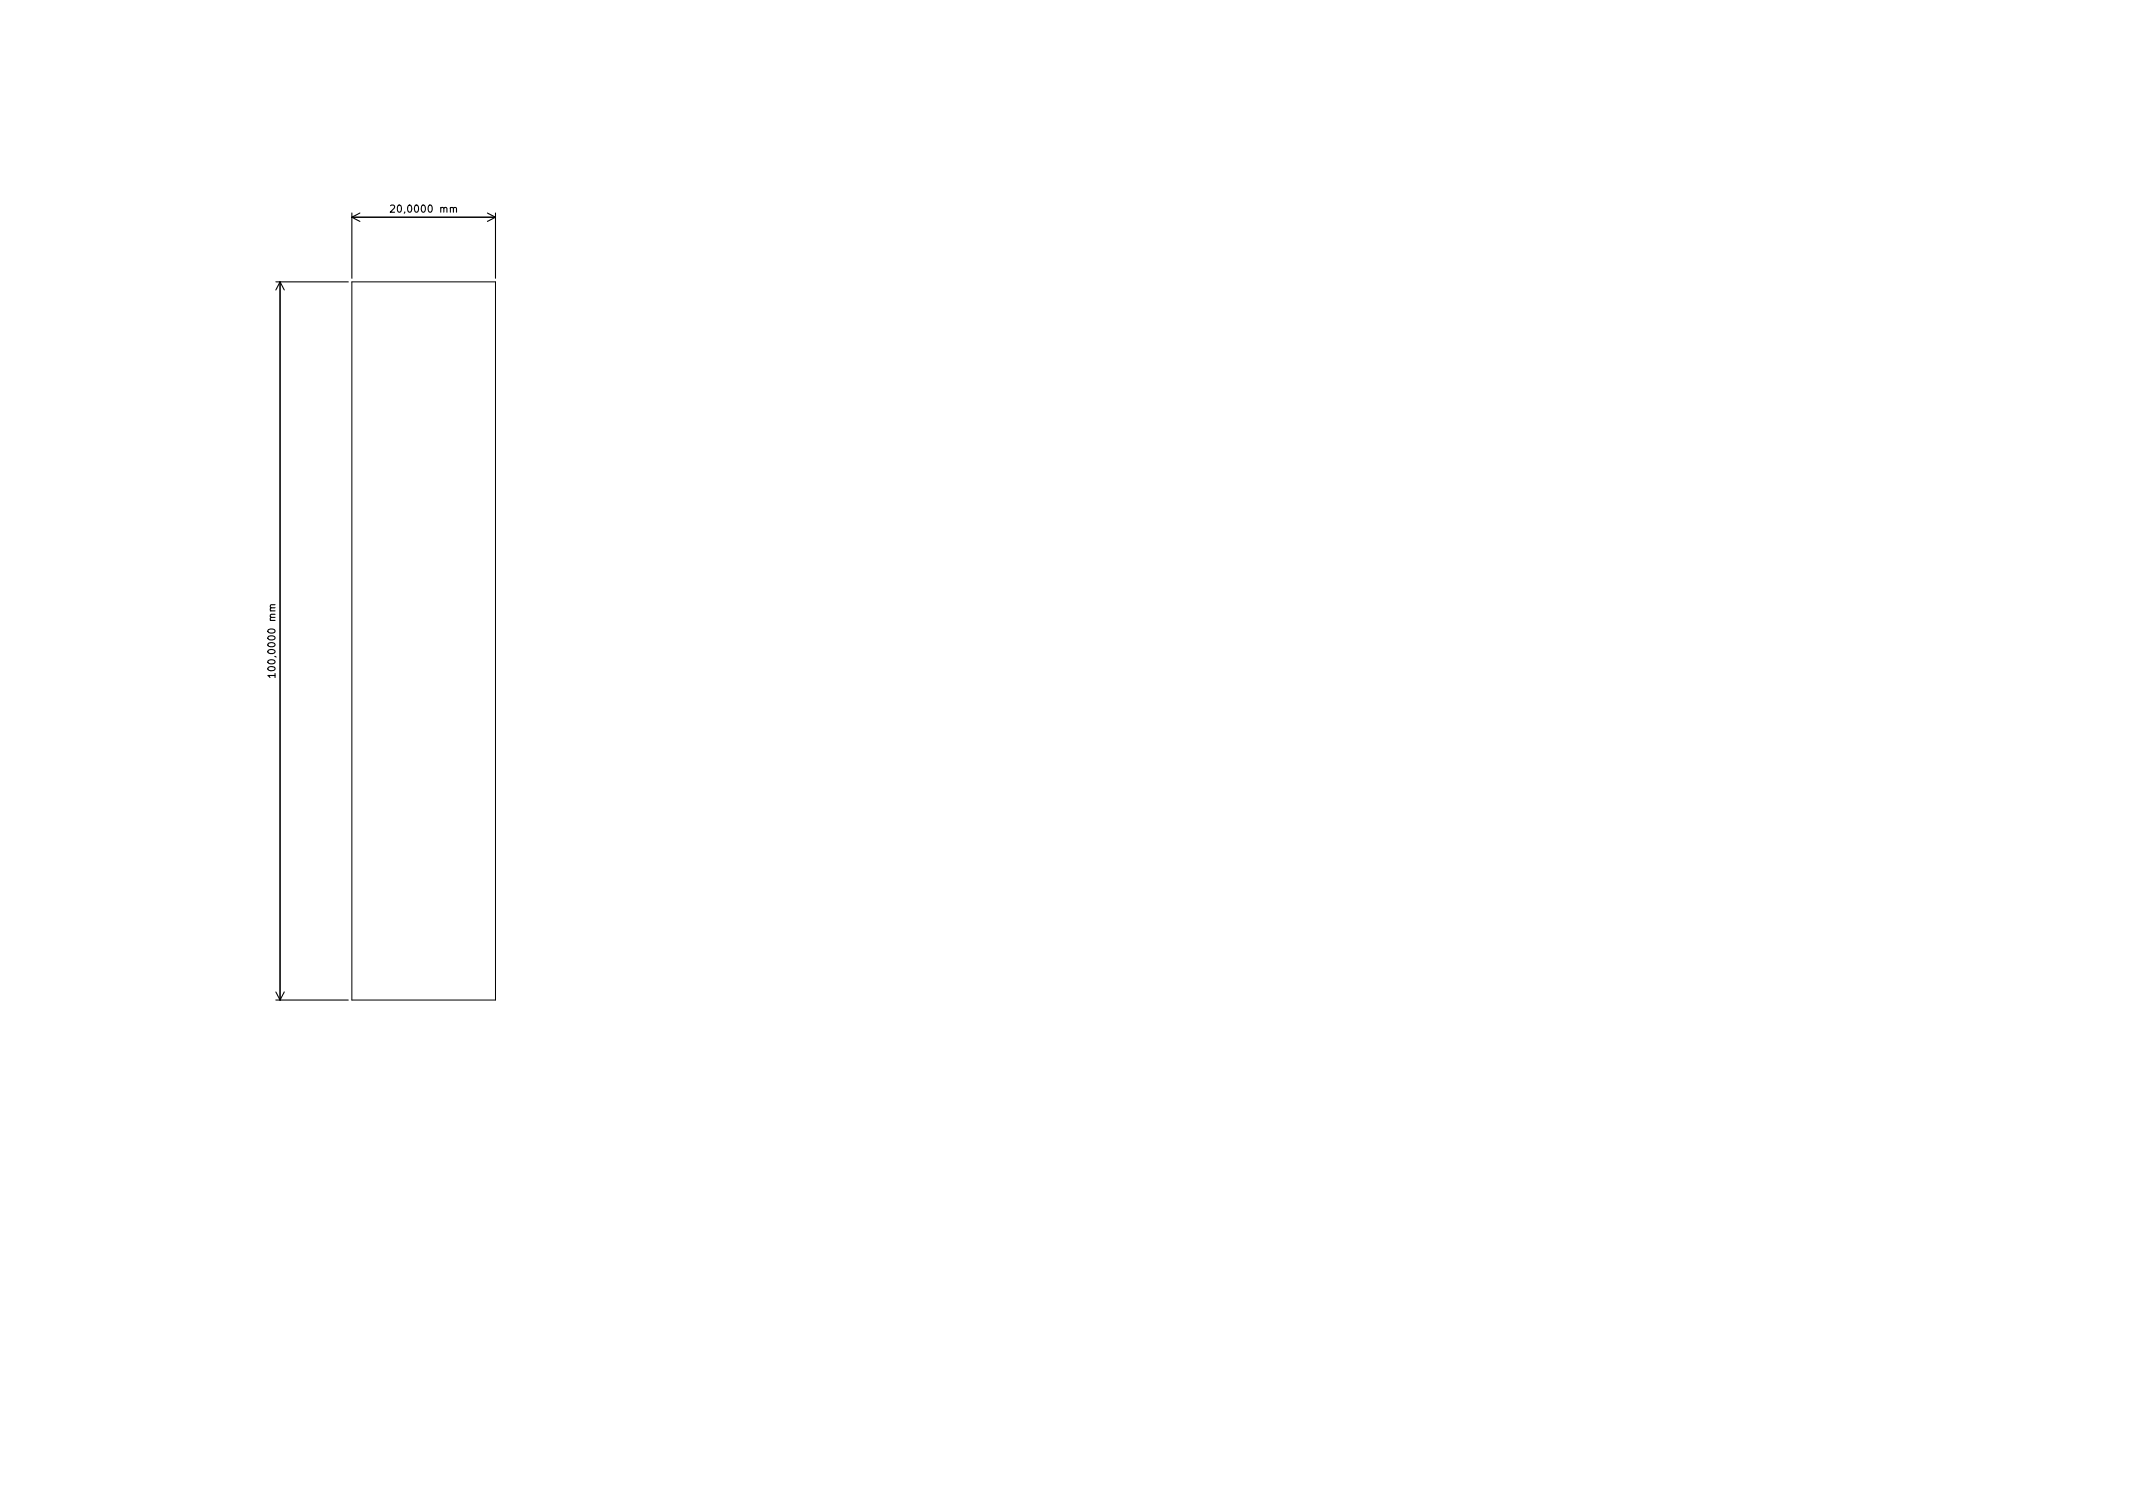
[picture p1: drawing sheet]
<svg xmlns="http://www.w3.org/2000/svg" width="297mm" height="210mm" viewBox="0 0 297 210" stroke-linecap="round" stroke-linejoin="round" font-family="sans-serif">
<defs><g id="words">
<g font-size="1.4">
<text x="55.1" y="29.6">20,0000 mm</text>
<text x="38.3" y="93.6" transform="rotate(-90 38.3 93.6)">100,0000 mm</text>
</g>
</g></defs>
<g fill="none" stroke="#000" stroke-width=".15">
<path d="M38.4 39.2h10.1M39 39.2v100M39 39.2l-.6 1.2M39 39.2l.6 1.2M49 29.7v9M49 30.2h20M49 30.2l1.1 .6M50.1 29.7l-1.1 .5M54.4 28.6h.4l.2 .2-.7 .8h.7M63.1 29l.2-.1h.2l.1 .7M67.9 29.7l1.1 .5M69 29.7v9"/>
<path d="M69 30.2l-1.1 .6M38.3 94.1h-1l.3 .2M38.3 84.2h-.6l-.1 .3 .2 .1M38.3 93.8v.5M38.4 139.2h10.1M38.4 138.1l.6 1.1M39.6 138.1l-.6 1.1"/>
</g>
<path d="M49 39.2h20v100h-20z" fill="none" stroke="#000" stroke-width=".14"/>
<use href="#words"/>
</svg>
